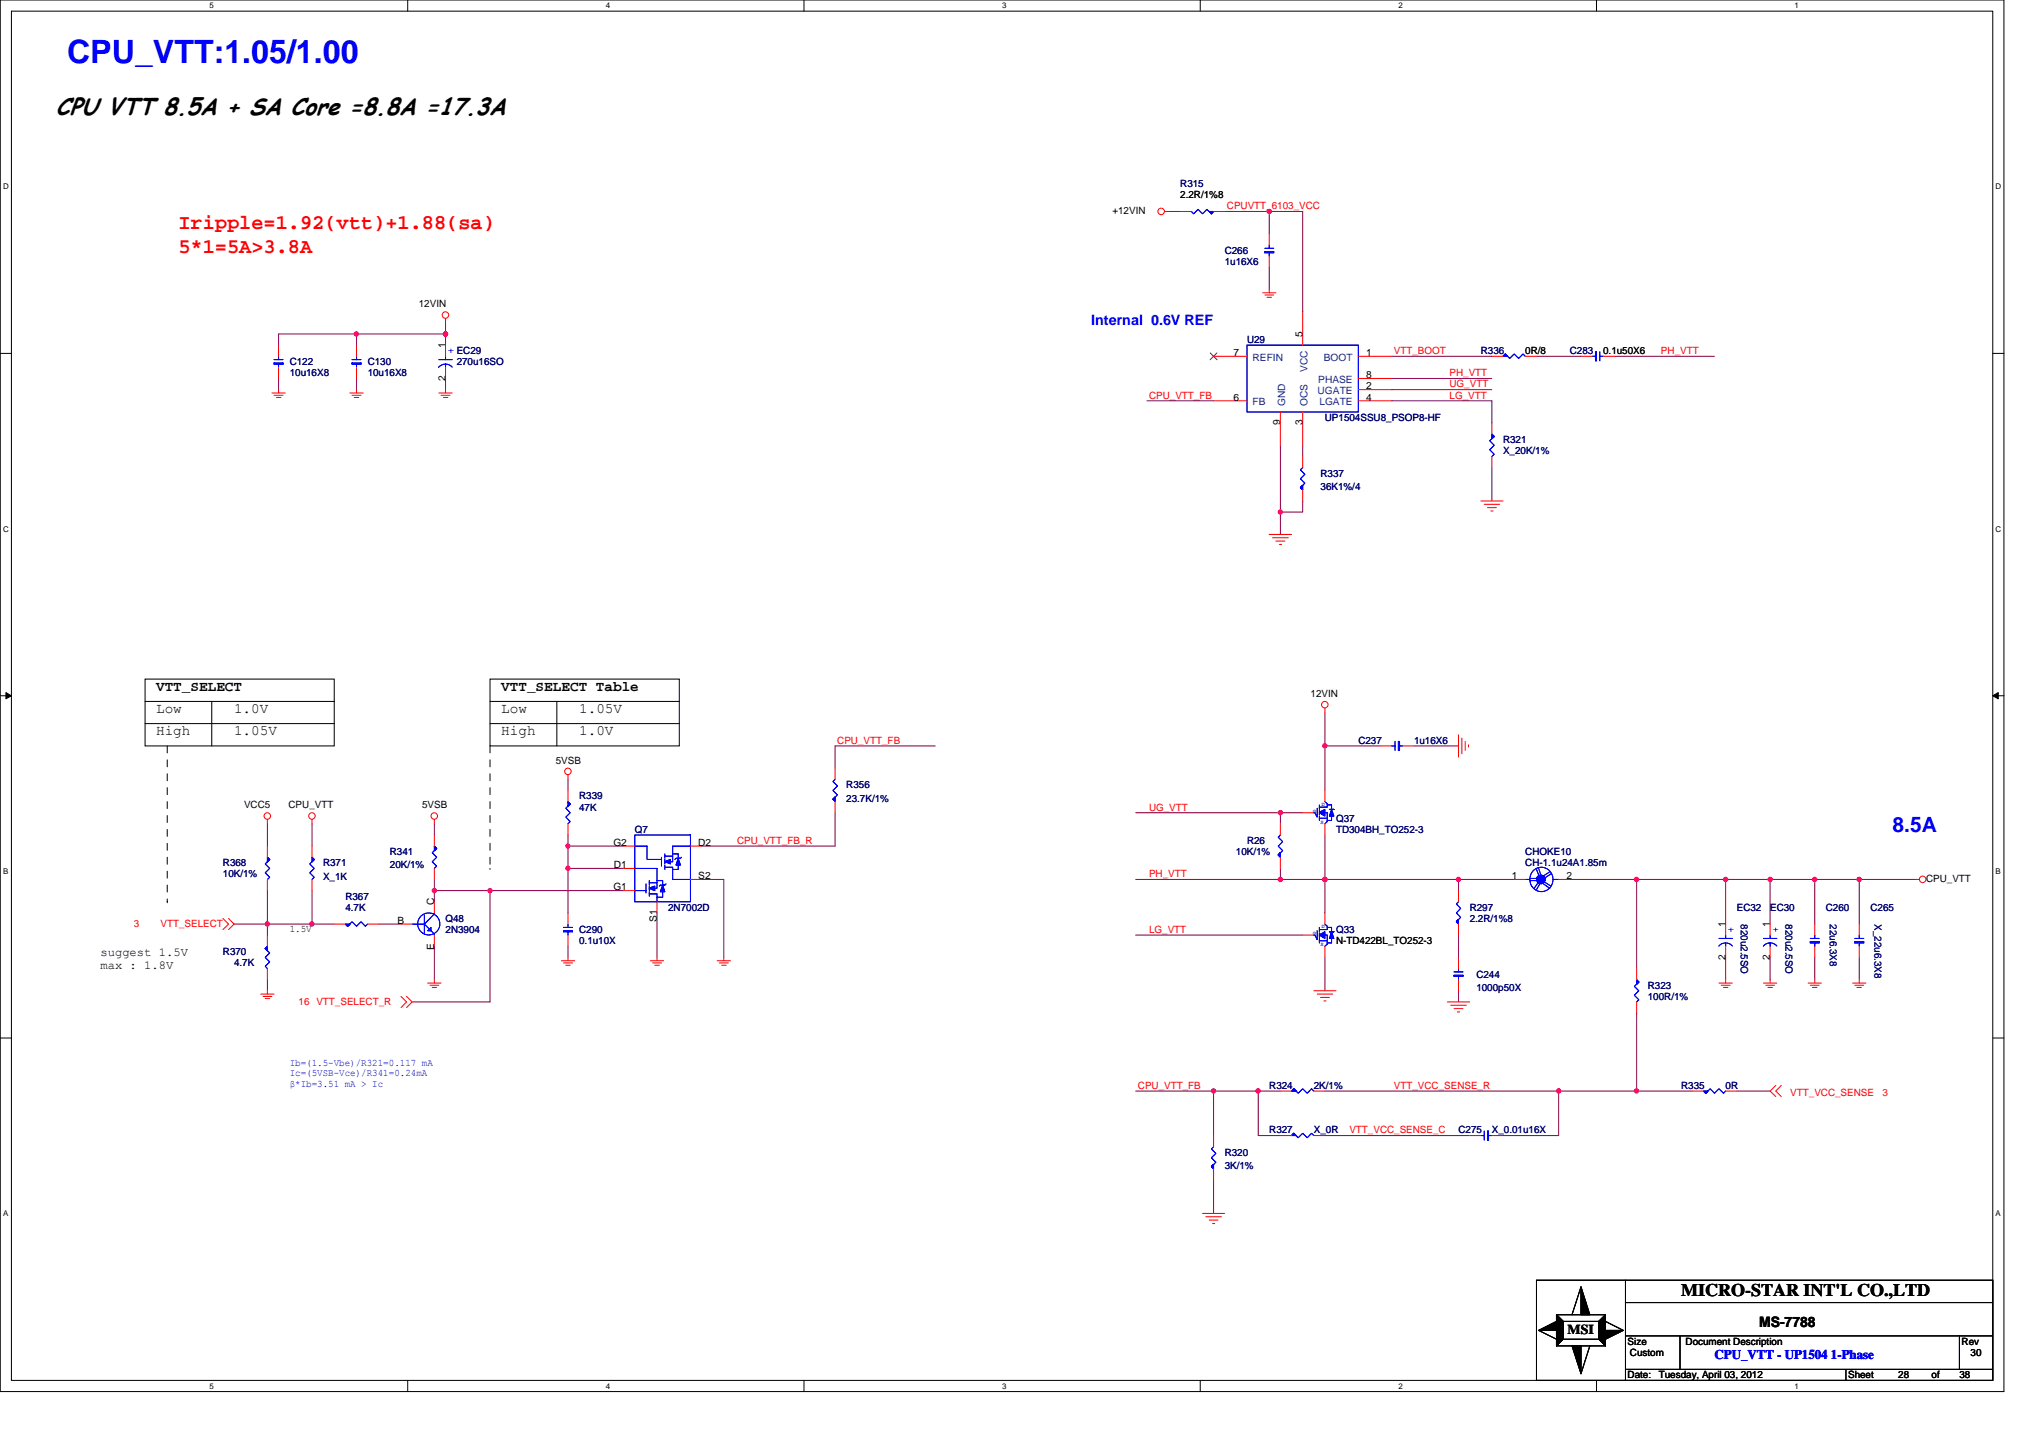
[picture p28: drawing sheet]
<svg xmlns="http://www.w3.org/2000/svg" width="297mm" height="210mm" viewBox="0 0 297 210" stroke-linecap="round" stroke-linejoin="round" font-family="sans-serif">
<defs><g id="words">
<text font-size="4.7" fill="#00f" x="9.8" y="9.2">CPU_VTT:1.05/1.00</text>
<text font-size="3.6" x="8.2" y="16.8">CPU VTT 8.5A + SA Core =8.8A =17.3A</text>
<g font-size="3.1" fill="#f00">
<text x="26.1" y="33.5">Iripple=1.92(vtt)+1.88(sa)</text>
<text x="26.1" y="37">5*1=5A&gt;3.8A</text>
</g>
<text font-size="3.1" fill="#00f" x="276.4" y="121.5">8.5A</text>
<text font-size="2.6" x="245.5" y="189.3">MICRO-STAR INT'L CO.,LTD</text>
<text font-size="2.1" fill="#00f" x="159.4" y="47.5">Internal 0.6V REF</text>
<g font-size="2.1">
<text x="22.8" y="100.9">VTT_SELECT</text>
<text x="73.2" y="100.9">VTT_SELECT Table</text>
<text x="22.8" y="107.3">High</text>
<text x="22.8" y="104.1">Low</text>
<text x="34.2" y="104.1">1.0V</text>
<text x="34.2" y="107.3">1.05V</text>
<text x="73.2" y="107.3">High</text>
<text x="73.2" y="104.1">Low</text>
<text x="84.6" y="107.3">1.0V</text>
<text x="84.6" y="104.1">1.05V</text>
<text x="256.9" y="193.8">MS-7788</text>
</g>
<text font-size="2" x="228.9" y="194.8">MSI</text>
<text font-size="1.9" fill="#00f" x="250.4" y="198.5">CPU_VTT - UP1504 1-Phase</text>
<g font-size="1.8">
<text x="14.7" y="139.6">suggest 1.5V</text>
<text x="14.7" y="141.5">max : 1.8V</text>
</g>
<g font-size="1.5" fill="#000080">
<text x="172.4" y="27.3">R315</text>
<text x="178.9" y="37.1">C266</text>
<text x="178.9" y="38.7">1u16X6</text>
<text x="42.3" y="53.3">C122</text>
<text x="53.7" y="53.3">C130</text>
<text x="66.7" y="51.7">EC29</text>
<text x="66.7" y="53.3">270u16SO</text>
<text x="182.1" y="50.1">U29</text>
<text x="216.3" y="51.7">R336</text>
<text x="229.3" y="51.7">C283</text>
<text x="42.3" y="55">10u16X8</text>
<text x="53.7" y="55">10u16X8</text>
<text x="193.5" y="61.5">UP1504SSU8_PSOP8-HF</text>
<text x="219.5" y="64.7">R321</text>
<text x="192.8" y="69.6">R337</text>
<text x="192.8" y="71.5">36K1%/4</text>
<text x="219.5" y="66.3">X_20K/1%</text>
<text x="198.4" y="108.6">C237</text>
<text x="206.5" y="108.6">1u16X6</text>
<text x="84.6" y="116.7">R339</text>
<text x="84.6" y="118.4">47K</text>
<text x="123.6" y="115.1">R356</text>
<text x="123.6" y="117.1">23.7K/1%</text>
<text x="195.1" y="120">Q37</text>
<text x="56.9" y="124.9">R341</text>
<text x="92.7" y="121.6">Q7</text>
<text x="180.5" y="124.9">10K/1%</text>
<text x="182.1" y="123.2">R26</text>
<text x="195.1" y="121.6">TD304BH_TO252-3</text>
<text x="222.8" y="124.9">CHOKE10</text>
<text x="32.6" y="126.5">R368</text>
<text x="32.6" y="128.1">10K/1%</text>
<text x="47.2" y="126.5">R371</text>
<text x="47.2" y="128.4">X_1K</text>
<text x="50.4" y="131.4">R367</text>
<text x="56.9" y="126.8">20K/1%</text>
<text x="222.8" y="126.5">CH-1.1u24A1.85m</text>
<text x="50.4" y="133">4.7K</text>
<text x="65.1" y="134.6">Q48</text>
<text x="65.1" y="136.2">2N3904</text>
<text x="84.6" y="136.2">C290</text>
<text x="84.6" y="137.9">0.1u10X</text>
<text x="97.6" y="133">2N7002D</text>
<text x="195.1" y="136.2">Q33</text>
<text x="214.6" y="133">R297</text>
<text x="214.6" y="134.6">2.2R/1%8</text>
<text x="253.6" y="133">EC32</text>
<text x="254.2" y="134.9" transform="rotate(90 254.2 134.9)">820u2.5SO</text>
<text x="258.5" y="133">EC30</text>
<text x="260.7" y="134.9" transform="rotate(90 260.7 134.9)">820u2.5SO</text>
<text x="266.6" y="133">C260</text>
<text x="267.2" y="134.9" transform="rotate(90 267.2 134.9)">22u6.3X8</text>
<text x="273.2" y="133">C265</text>
<text x="273.7" y="134.9" transform="rotate(90 273.7 134.9)">X_22u6.3X8</text>
<text x="32.6" y="139.5">R370</text>
<text x="34.2" y="141.1">4.7K</text>
<text x="215.6" y="142.7">C244</text>
<text x="215.6" y="144.7">1000p50X</text>
<text x="240.6" y="144.4">R323</text>
<text x="240.6" y="146">100R/1%</text>
<text x="185.4" y="159">R324</text>
<text x="191.9" y="159">2K/1%</text>
<text x="245.5" y="159">R335</text>
<text x="252" y="159">0R</text>
<text x="185.4" y="165.5">R327</text>
<text x="191.9" y="165.5">X_0R</text>
<text x="213" y="165.5">C275</text>
<text x="217.9" y="165.5">X_0.01u16X</text>
<text x="178.9" y="168.8">R320</text>
<text x="178.9" y="170.7">3K/1%</text>
</g>
<g font-size="1.5">
<text x="172.4" y="29">2.2R/1%8</text>
<text x="162.5" y="31.2">+12VIN</text>
<text x="61.2" y="44.9">12VIN</text>
<text x="65" y="50.9" transform="rotate(-90 65 50.9)">1</text>
<text x="180.1" y="52">7</text>
<text x="190.2" y="49.3" transform="rotate(-90 190.2 49.3)">5</text>
<text x="199.5" y="52">1</text>
<text x="222.8" y="51.7">0R/8</text>
<text x="234.1" y="51.7">0.1u50X6</text>
<text x="65" y="55.6" transform="rotate(-90 65 55.6)">2</text>
<text x="180.1" y="58.5">6</text>
<text x="199.5" y="58.5">4</text>
<text x="199.5" y="55.2">8</text>
<text x="199.5" y="56.9">2</text>
<text x="187" y="62.1" transform="rotate(-90 187 62.1)">9</text>
<text x="190.2" y="62.1" transform="rotate(-90 190.2 62.1)">3</text>
<text x="191.4" y="101.8">12VIN</text>
<text x="81.2" y="111.5">5VSB</text>
<text x="35.6" y="118">VCC5</text>
<text x="42.1" y="118">CPU_VTT</text>
<text x="61.7" y="118">5VSB</text>
<text x="89.6" y="123.5">G2</text>
<text x="102" y="123.5">D2</text>
<text x="89.6" y="130">G1</text>
<text x="89.7" y="126.8">D1</text>
<text x="102" y="128.4">S2</text>
<text x="220.8" y="128.4">1</text>
<text x="228.8" y="128.4">2</text>
<text x="281.3" y="128.8">CPU_VTT</text>
<text x="42.3" y="136.1">1.5V</text>
<text x="58.1" y="134.9">B</text>
<text x="63.4" y="132.2" transform="rotate(-90 63.4 132.2)">C</text>
<text x="95.9" y="134.6" transform="rotate(-90 95.9 134.6)">S1</text>
<text x="195.1" y="137.9">N-TD422BL_TO252-3</text>
<text x="252" y="135.4" transform="rotate(-90 252 135.4)">1</text>
<text x="258.5" y="135.4" transform="rotate(-90 258.5 135.4)">1</text>
<text x="63.4" y="138.7" transform="rotate(-90 63.4 138.7)">E</text>
<text x="252" y="140.1" transform="rotate(-90 252 140.1)">2</text>
<text x="258.5" y="140.1" transform="rotate(-90 258.5 140.1)">2</text>
<text x="237.7" y="196.4">Size</text>
<text x="246.2" y="196.4">Document Description</text>
<text x="286.5" y="196.4">Rev</text>
<text x="237.7" y="201.3">Date:</text>
<text x="238" y="198">Custom</text>
<text x="242.2" y="201.3">Tuesday, April 03, 2012</text>
<text x="269.9" y="201.3">Sheet</text>
<text x="277.2" y="201.3">28</text>
<text x="282.1" y="201.3">of</text>
<text x="286.1" y="201.3">38</text>
<text x="287.8" y="198">30</text>
</g>
<g font-size="1.5" fill="#f00">
<text x="179.2" y="30.6">CPUVTT_6103_VCC</text>
<text x="203.6" y="51.7">VTT_BOOT</text>
<text x="242.6" y="51.7">PH_VTT</text>
<text x="167.8" y="58.2">CPU_VTT_FB</text>
<text x="211.7" y="58.2">LG_VTT</text>
<text x="211.7" y="56.6">UG_VTT</text>
<text x="211.7" y="54.9">PH_VTT</text>
<text x="122.3" y="108.6">CPU_VTT_FB</text>
<text x="167.8" y="118.4">UG_VTT</text>
<text x="107.7" y="123.2">CPU_VTT_FB_R</text>
<text x="167.8" y="128.1">PH_VTT</text>
<text x="19.6" y="135.4">3</text>
<text x="23.4" y="135.4">VTT_SELECT</text>
<text x="167.8" y="136.2">LG_VTT</text>
<text x="43.6" y="146.8">16 VTT_SELECT_R</text>
<text x="166.2" y="159">CPU_VTT_FB</text>
<text x="203.6" y="159">VTT_VCC_SENSE_R</text>
<text x="261.4" y="160">VTT_VCC_SENSE</text>
<text x="274.9" y="160">3</text>
<text x="197.1" y="165.5">VTT_VCC_SENSE_C</text>
</g>
<g font-size="1.5" fill="#00f">
<text x="65.4" y="50.9" transform="rotate(90 65.4 50.9)">+</text>
<text x="252.4" y="135.4" transform="rotate(90 252.4 135.4)">+</text>
<text x="258.9" y="135.4" transform="rotate(90 258.9 135.4)">+</text>
<text x="42.3" y="155.6">Ib=(1.5-Vbe)/R321=0.117 mA</text>
<text x="42.3" y="157.2">Ic=(5VSB-Vce)/R341=0.24mA</text>
<text x="42.3" y="158.7">β*Ib=3.51 mA &gt; Ic</text>
</g>
<g font-size="1.5" fill="#004080">
<text x="182.9" y="52.7">REFIN</text>
<text x="193.3" y="52.7">BOOT</text>
<text x="182.9" y="59.2">FB</text>
<text x="187.7" y="59.4" transform="rotate(-90 187.7 59.4)">GND</text>
<text x="190.9" y="59.4" transform="rotate(-90 190.9 59.4)">OCS</text>
<text x="190.9" y="54.4" transform="rotate(-90 190.9 54.4)">VCC</text>
<text x="192.4" y="57.6">UGATE</text>
<text x="192.5" y="55.9">PHASE</text>
<text x="192.7" y="59.2">LGATE</text>
</g>
<g font-size="1.2">
<text x="30.6" y="1.2">5</text>
<text x="88.5" y="1.2">4</text>
<text x="146.3" y="1.2">3</text>
<text x="204.2" y="1.2">2</text>
<text x="262.1" y="1.2">1</text>
<text x=".5" y="27.6">D</text>
<text x="291.4" y="27.6">D</text>
<text x=".5" y="77.6">C</text>
<text x="291.4" y="77.6">C</text>
<text x=".5" y="127.6">B</text>
<text x="291.4" y="127.6">B</text>
<text x=".5" y="177.6">A</text>
<text x="291.4" y="177.6">A</text>
<text x="30.6" y="202.8">5</text>
<text x="88.5" y="202.8">4</text>
<text x="146.3" y="202.8">3</text>
<text x="204.2" y="202.8">2</text>
<text x="262.1" y="202.8">1</text>
</g>
<g font-size=".8" fill="#00f">
<text x="191.7" y="118.7">G</text>
<text x="193" y="117.7">D</text>
<text x="192.8" y="120.3">S</text>
<text x="191.7" y="136.5">G</text>
<text x="193" y="135.6">D</text>
<text x="192.8" y="138.2">S</text>
</g>
</g></defs>
<path d="M0 0h292.6v203.2h-292.6zM1.7 1.6h289.3v200h-289.3z" fill="none" stroke="#000" stroke-width=".15"/>
<g fill="#fff">
<path d="M30.6 .2h.6v1.3h-.6z"/>
<path d="M30.6 201.8h.6v1.3h-.6z"/>
</g>
<path d="M59.5 0v1.6M59.5 201.6v1.6" fill="none" stroke="#000" stroke-width=".15"/>
<g fill="#fff">
<path d="M88.5 .2h.6v1.3h-.6z"/>
<path d="M88.5 201.8h.6v1.3h-.6z"/>
</g>
<path d="M117.4 0v1.6M117.4 201.6v1.6" fill="none" stroke="#000" stroke-width=".15"/>
<g fill="#fff">
<path d="M146.3 .2h.7v1.3h-.7z"/>
<path d="M146.3 201.8h.7v1.3h-.7z"/>
</g>
<path d="M175.3 0v1.6M175.3 201.6v1.6" fill="none" stroke="#000" stroke-width=".15"/>
<g fill="#fff">
<path d="M204.2 .2h.6v1.3h-.6z"/>
<path d="M204.2 201.8h.6v1.3h-.6z"/>
</g>
<path d="M233.1 0v1.6M233.1 201.6v1.6" fill="none" stroke="#000" stroke-width=".15"/>
<g fill="#fff">
<path d="M262.1 .2h.6v1.3h-.6z"/>
<path d="M262.1 201.8h.6v1.3h-.6z"/>
<path d="M.5 26.6h.8v1.3h-.8z"/>
<path d="M291.4 26.6h.9v1.3h-.9z"/>
<path d="M.5 76.6h.8v1.3h-.8z"/>
<path d="M291.4 76.6h.9v1.3h-.9z"/>
</g>
<path d="M0 51.6h1.7M291 51.6h1.6" fill="none" stroke="#000" stroke-width=".15"/>
<g fill="#fff">
<path d="M.5 126.6h.7v1.3h-.7z"/>
<path d="M291.4 126.6h.8v1.3h-.8z"/>
</g>
<path d="M0 101.6h1.7M291 101.6h1.6" fill="none" stroke="#000" stroke-width=".15"/>
<path d="M.9 101.1l.8 .5-.8 .4zM291 101.6l.8-.5v.9z" fill="#000" stroke="#000" stroke-width=".15"/>
<g fill="#fff">
<path d="M.5 176.6h.7v1.2h-.7z"/>
<path d="M291.4 176.6h.8v1.2h-.8z"/>
</g>
<g fill="none" stroke="#000" stroke-width=".15">
<path d="M21.2 99.2h27.6v9.7h-27.6zM71.6 99.2h27.6v9.7h-27.6zM21.2 102.4h27.6M21.2 105.7h27.6M30.9 102.4v6.5M71.6 102.4h27.6M71.6 105.7h27.6M81.3 102.4v6.5M0 151.6h1.7M291 151.6h1.6M224.4 186.9h66.6v14.7h-66.6zM224.7 194.3l2.6 1.3"/>
<path d="M227.3 192h7.2v4.5h-7.2zM227.3 192l1 1M228.3 193h5.2v2.6h-5.2zM228.3 195.6l-1 .9M230.9 187.9l-1.3 4.1M232.2 196.5l-1.3 4.1M233.5 195.6l1 .9M234.5 192l-1 1M234.5 193l2.6 1.3M237.4 190.2h53.6M237.4 186.9v14.7M237.4 200h53.6"/>
<path d="M237.4 195.1h53.6M245.3 195.1v4.9M269.6 200v1.6M286.1 195.1v4.9"/>
</g>
<g fill="none" stroke="#800040" stroke-width=".15">
<path d="M170.7 30.9h1.7M178.9 30.9h6.5v3.2M185.4 39v3.3M185.4 30.9h4.8v14.6M40.7 55.3v1.6M52.1 48.8h13M52.1 48.8h-11.4v1.6M52.1 55.3v1.6M52.1 48.8v1.6M65.1 47.1v1.7M65.1 55.3v1.6M65.1 48.8v1.6"/>
<path d="M167.5 58.5h9.7M203.2 58.5h14.7v3.3M203.2 56.9h14.7M203.2 55.3h14.7M203.2 52h14.7M224.4 52h6.5M235.8 52h14.6M187 65v9.8h3.2v-1.6M187 74.8v3.2M190.2 65v1.7M217.9 68.3v4.9M82.9 113.8v1.6"/>
<path d="M122 118.7v4.8h-19.5M136.6 108.9h-14.6v3.3M165.9 118.7h21.1M187 118.7v1.6M187 118.7h3.2M193.5 108.9v6.5M193.5 104v4.9M193.5 108.9h8.1M206.5 108.9h6.5M34.2 134.9h4.8M39 130v4.9M39 134.9v1.6"/>
<path d="M39 120.3v3.2M39 134.9h6.6M45.6 134.9h3.2M45.6 130v4.9M45.6 120.3v3.2M55.3 134.9h3.3M63.4 130h8.2M63.4 138.2v4.9M63.4 128.4v1.6M63.4 120.3v1.6M63.4 130v1.7M71.6 130h19.5"/>
<path d="M71.6 130v16.3h-11.4M82.9 123.5h8.2M82.9 126.8h8.2M82.9 138.2v1.6M82.9 121.9v11.4M95.9 133.3v6.5M102.5 128.4h3.2v11.4M165.9 136.5h24.3M165.9 128.4h21.1M187 128.4h6.5M187 126.8v1.6M193.5 128.4v4.9"/>
<path d="M193.5 139.8v4.9M193.5 121.9v6.5M193.5 128.4h19.5M213 128.4h8.1M213 136.5v3.3M213 128.4v1.6M229.3 128.4h9.7M239 128.4v13M239 128.4h13v6.5M252 128.4h6.5v6.5M252 139.8v3.3M258.5 128.4h6.5"/>
<path d="M258.5 139.8v3.3M265 139.8v3.3M265 128.4v6.5M265 128.4h6.5M271.5 128.4v6.5M271.5 128.4h8.2M271.5 139.8v3.3M39 143.1v1.6M165.9 159.3h11.3v6.5M177.2 159.3h6.5v6.5h3.3M183.7 159.3h3.3M193.5 159.3h34.1v6.5h-8.1"/>
<path d="M213 144.7v1.6M227.6 159.3h11.4M239 147.9v11.4h8.1M253.6 159.3h4.9M177.2 172.3v4.9M193.5 165.8h21.1"/>
</g>
<g fill="#f0f" stroke="#f0f" stroke-width=".15">
<circle cx="185.4" cy="30.9" r=".32"/>
<circle cx="258.5" cy="128.4" r=".32"/>
<circle cx="252" cy="128.4" r=".32"/>
<circle cx="45.5" cy="134.9" r=".32"/>
<circle cx="39" cy="134.9" r=".32"/>
<circle cx="187" cy="74.8" r=".31"/>
<circle cx="65.1" cy="48.8" r=".32"/>
<circle cx="52" cy="48.8" r=".32"/>
<circle cx="71.6" cy="130" r=".32"/>
<circle cx="239" cy="159.3" r=".32"/>
<circle cx="183.7" cy="159.3" r=".32"/>
<circle cx="177.2" cy="159.3" r=".32"/>
<circle cx="239" cy="128.4" r=".32"/>
<circle cx="193.5" cy="128.4" r=".32"/>
<circle cx="187" cy="128.4" r=".32"/>
<circle cx="227.6" cy="159.3" r=".32"/>
<circle cx="193.5" cy="108.9" r=".32"/>
<circle cx="82.9" cy="123.5" r=".31"/>
<circle cx="82.9" cy="126.8" r=".32"/>
<circle cx="265" cy="128.4" r=".32"/>
<circle cx="271.5" cy="128.4" r=".32"/>
<circle cx="63.4" cy="130" r=".32"/>
<circle cx="213" cy="128.4" r=".32"/>
<circle cx="187" cy="118.7" r=".32"/>
</g>
<g fill="none" stroke="#f00" stroke-width=".15">
<path d="M170.1 30.9h.6M172.4 30.9h1.6M177.2 30.9h1.7M185.4 34.1v1.7M185.4 37.4v1.6M39.7 57.4h2M40 57.7h1.3M40.4 58h.6M40.7 56.9v.5M40.7 50.4v1.6M40.7 53.7v1.6M51.1 57.4h1.9"/>
<path d="M51.4 57.7h1.3M51.7 58h.7M52.1 56.9v.5M52.1 50.4v1.6M52.1 53.7v1.6M64.1 57.4h1.9M64.4 57.7h1.3M64.7 58h.7M65.1 56.9v.5M65.1 46.5v.6M65.1 50.4v1.6M65.1 53.7v1.6"/>
<path d="M177.2 52h4.9M177.2 58.5h4.9M184.4 42.8h1.9M184.7 43.1h1.3M185 43.4h.7M185.4 42.3v.5M190.2 45.5v4.9M198.4 52h4.8M198.4 56.9h4.8M198.4 55.3h4.8M198.4 58.5h4.8M217.9 52h1.6"/>
<path d="M222.8 52h1.6M230.9 52h1.6M234.1 52h1.7M185.4 78h3.2M185.8 78.5h2.3M186.3 79h1.3M186.8 79.5h.4M187 60.2v4.8M190.2 60.2v4.8M190.2 66.7v1.6M190.2 71.5v1.7M216.3 73.2h3.2"/>
<path d="M216.7 73.6h2.3M217.2 74.1h1.3M217.7 74.6h.3M217.9 61.8v1.6M217.9 66.7v1.6M39 119.7v.6M45.6 119.7v.6M63.4 119.7v.6M82.9 113.1v.7M82.9 115.4v1.7M122 112.2v1.6M122 117.1v1.6"/>
<path d="M190.2 118.7h1.7M193.5 103.4v.6M193.5 115.4v1.7M201.6 108.9h1.6M204.9 108.9h1.6M213 107.3v3.3M213.5 107.8v2.3M214 108.3v1.3M214.5 108.8v.3M32.6 134.1l.8 .8-.8 .8M33.4 134.1l.8 .8-.8 .8M39 123.5v1.7"/>
<path d="M39 128.4v1.6M39 136.5v1.7M45.6 123.5v1.7M45.6 128.4v1.6M48.8 134.9h1.6M53.7 134.9h1.6M58.6 134.9h1.6M63.4 121.9v1.6M63.4 126.8v1.6M63.4 131.7v1.6M63.4 136.5v1.7M82.9 139.8v.5"/>
<path d="M82.9 120.3v1.6M82.9 133.3v1.6M82.9 136.5v1.7M91.1 123.5h1.6M91.1 126.8h1.6M91.1 130h1.6M95.9 139.8v.5M95.9 131.7v1.6M100.8 123.5h1.7M100.8 128.4h1.7M105.7 139.8v.5M187 120.3v1.6"/>
<path d="M187 125.2v1.6M190.2 136.5h1.7M193.5 120.3v1.6M193.5 133.3v1.6M193.5 138.2v1.6M213 130v1.7M213 134.9v1.6M213 139.8v1.6M221.1 128.4h1.7M227.6 128.4h1.7M252 134.9v1.6M252 138.2v1.6"/>
<path d="M258.5 134.9v1.6M258.5 138.2v1.6M265 134.9v1.6M265 138.2v1.6M271.5 134.9v1.6M271.5 138.2v1.6M279.7 128.4h.6M38.1 145.2h1.9M38.4 145.5h1.3M38.7 145.8h.7M39 144.7v.5M39 141.4v1.7"/>
<path d="M58.6 145.5l.8 .8-.8 .8M59.4 145.5l.8 .8-.8 .8M62.5 143.6h1.9M62.8 143.9h1.3M63.1 144.2h.7M63.4 143.1v.5M82 140.3h1.9M82.3 140.6h1.3M82.6 140.9h.7M95 140.3h1.9M95.3 140.6h1.3M95.6 140.9h.7"/>
<path d="M104.7 140.3h2M105 140.6h1.4M105.4 140.9h.6M187 159.3h1.6M191.9 144.7h3.2M191.9 159.3h1.6M192.4 145.2h2.2M192.8 145.6h1.3M193.3 146.2h.4M211.4 146.3h3.2M211.9 146.8h2.2M212.3 147.3h1.4"/>
<path d="M212.8 147.8h.4M213 143.1v1.6M239 141.4v1.7M239 146.3v1.6M247.1 159.3h1.7M251 143.6h2M251.4 143.9h1.3M251.7 144.2h.6M252 143.1v.5M252 159.3h1.6M257.5 143.6h2M257.9 143.9h1.3"/>
<path d="M258.2 144.2h.6M258.5 143.1v.5M259.3 158.5l-.8 .8 .8 .8M260.1 158.5l-.8 .8 .8 .8M264.1 143.6h1.9M264.4 143.9h1.3M264.7 144.2h.6M265 143.1v.5M270.5 143.6h2M270.9 143.9h1.3M271.2 144.2h.6M271.5 143.1v.5"/>
<path d="M175.6 177.2h3.3M176.1 177.7h2.3M176.6 178.2h1.3M177.1 178.7h.3M177.2 165.8v1.6M177.2 170.7v1.6M187 165.8h1.6M191.9 165.8h1.6M214.6 165.8h1.7M217.9 165.8h1.6"/>
<circle cx="169.6" cy="30.9" r=".48"/>
<circle cx="65.1" cy="46" r=".48"/>
<circle cx="39" cy="119.2" r=".48"/>
<circle cx="45.6" cy="119.2" r=".48"/>
<circle cx="63.4" cy="119.2" r=".48"/>
<circle cx="82.9" cy="112.6" r=".48"/>
<circle cx="193.5" cy="102.9" r=".48"/>
<circle cx="280.8" cy="128.4" r=".48"/>
</g>
<g fill="#000" stroke="#000" stroke-width=".15">
<path d="M224.7 194.3l2.6-1.3v1.3zM230.9 187.9l1.3 4.1h-1.3zM234.5 194.3h2.6l-2.6 1.3zM229.6 196.5h1.3v4.1z"/>
<path d="M227.3 192l1 1v2.6l-1 .9z" fill-rule="evenodd"/>
<path d="M227.3 192l1 1v2.6l-1 .9z" fill-rule="evenodd"/>
<path d="M227.3 192l1 1v2.6l-1 .9z" fill-rule="evenodd"/>
<path d="M234.5 192v4.5l-1-.9v-2.6z" fill-rule="evenodd"/>
<path d="M234.5 192v4.5l-1-.9v-2.6z" fill-rule="evenodd"/>
<path d="M234.5 192v4.5l-1-.9v-2.6z" fill-rule="evenodd"/>
</g>
<path d="M24.4 108.9v22.8M71.6 108.9v17.9M24.4 131.7h.1M71.6 126.8h.1" fill="none" stroke="#000" stroke-width=".15" stroke-dasharray="1 1 1 1 1 1 1 1"/>
<g fill="none" stroke="#00f" stroke-width=".15">
<path d="M174 30.9l.3 .3 .7-.6 .6 .6 .7-.6 .6 .6 .3-.3M184.7 36.3h1.3M184.7 36.7h1.3v.2h-1.3zM185.4 36.9v.5M185.4 35.8v.5M40 53h1.3v.2h-1.3zM40 52.5h1.3M40.7 53.2v.5M40.7 52v.5M51.4 53h1.3v.2h-1.3zM51.4 52.5h1.3M52.1 53.2v.5"/>
<path d="M52.1 52v.5M64.1 52.5h1.9M65.1 53.2v.5M65.1 52v.5M66 53.6a1.22 1.22 0 0 0-1-.4 1.31 1.31 0 0 0-1 .4M182.1 50.4h16.3v9.8h-16.3zM219.5 52l.3-.3 .7 .6 .6-.6 .7 .6 .6-.6 .4 .3M232.5 52h.5M233 51.4h.1v1.3h-.1zM233.6 51.4v1.3M233.6 52h.5M190.2 68.3l-.3 .3 .7 .7-.7 .6 .7 .6-.7 .7 .3 .3"/>
<path d="M217.9 63.4l.3 .3-.7 .7 .7 .6-.7 .7 .7 .6-.3 .4M82.9 117.1l.4 .3-.7 .6 .7 .7-.7 .6 .7 .7-.4 .3M122 113.8l-.4 .3 .7 .7-.7 .6 .7 .7-.7 .6 .4 .4M192.4 118v1.3l-.4-.6h-.1M192.7 119.5h1.1M192.7 117.5v.7M192.7 119.2v.6M192.7 118.3v.7M193.5 117.1l.3 .3v.5h-1.1M193.5 118.7h.3v1.3l-.3 .3M193.8 117.5h.7v2.3h-.7M194.1 118.2h.7z"/>
<path d="M203.2 108.9h.5M203.7 108.3v1.3M204.2 108.3h.2v1.3h-.2zM204.4 108.9h.5M39 138.2l-.3 .3 .7 .6-.7 .7 .7 .7-.7 .6 .3 .3M39 125.2l.4 .3-.7 .7 .7 .6-.7 .6 .7 .7-.4 .3M45.6 125.2l.3 .3-.7 .7 .7 .6-.7 .6 .7 .7-.3 .3M50.4 134.9l.4 .4 .6-.7 .7 .7 .6-.7 .7 .7 .3-.4M60.2 134.9h1.8M62 133.6v2.6M62.5 135.9l.4-.5v.5zM63.4 123.5l.4 .4-.7 .6 .7 .7-.7 .6 .7 .7-.4 .3"/>
<path d="M63.4 133.3v.2l-1.4 1.4 1.4 1.5v.1M82.3 135.9h1.3v.2h-1.3zM82.3 135.4h1.3M82.9 136.1v.4M82.9 134.9v.5M92.7 123.5h1.8v2h2.1M92.7 130h1.6M92.7 126.8h3.2v2.1M92.7 121.9h8.1v9.8h-8.1zM94.3 129.1v1.3M94.8 129.4v.6M94.8 130.2v.7"/>
<path d="M94.8 128.6v.6M94.8 128.9h1.1M94.8 130.5h1.1v.5M95.9 128.6h.9v2.4h-.9M95.9 131v.7M95.9 128.9v.8h-.3M96.6 125.2v1.3M97.1 126.6h1.1v1.8h2.6M97.1 125.5v.7M97.1 124.7v.6M97.1 126.3v.7M97.1 125h1.1"/>
<path d="M97.3 129.1l-.2 .1h-.7l-.1 .2M98.2 124.7h.8v2.3h-.8M98.2 125v.8h-.3M99.5 125.2l-.1 .1h-.7l-.2 .2M100.8 123.5h-2.6v1.5M187 121.9l-.3 .4 .6 .6-.6 .6 .6 .7-.6 .6 .3 .4M192.4 135.9v1.3l-.4-.7h-.1M192.7 137.4h1.1M192.7 135.4v.7M192.7 137v.7M192.7 136.2v.7M193.5 134.9l.3 .4v.4h-1.1"/>
<path d="M193.5 136.5h.3v1.4l-.3 .3M193.8 135.4h.7v2.3h-.7M194.1 136.1h.7zM213 131.7l-.3 .3 .6 .7-.6 .6 .6 .7-.6 .6 .3 .3M222.8 128.4h.6M223.4 128.3h1M223.4 128.6h1M223.9 127.2a1.72 1.72 0 0 1 2.4 0 1.72 1.72 0 0 1 0 2.4 1.72 1.72 0 0 1-2.4 .1 1.86 1.86 0 0 1 0-2.5zM224.4 127l.3 .8M224.7 128.8l-.7 .9M224.7 126.8l.3 1M224.9 129.1l-.5 .8"/>
<path d="M225.2 128.9l1.1 .8M225.5 128.8l1 .6M226.3 127.3l-.9 .6M226.5 127.6l-1 .7M226.8 128.4h.8M251 137h2M252 137.7v.5M252 136.5v.5M253 138.1a1.25 1.25 0 0 0-1-.4 1.23 1.23 0 0 0-1 .5M257.5 137h2M258.5 137.7v.5M258.5 136.5v.5"/>
<path d="M259.5 138.1a1.25 1.25 0 0 0-1-.4 1.23 1.23 0 0 0-1 .5M264.4 137h1.3M264.4 137.5h1.3v.2h-1.3zM265 137.7v.5M265 136.5v.5M270.9 137.5h1.3v.2h-1.3zM270.9 137h1.3M271.5 137.7v.5M271.5 136.5v.5M188.6 159.3l.3-.3 .7 .6 .6-.6 .7 .6 .6-.6 .4 .3M212.3 141.9h1.4M212.3 142.4h1.4v.2h-1.4z"/>
<path d="M213 142.6v.5M213 141.4v.5M239 143.1l.3 .3-.6 .6 .6 .7-.6 .6 .6 .7-.3 .3M248.8 159.3l.3 .3 .6-.6 .7 .6 .6-.6 .7 .6 .3-.3M177.2 167.4l-.3 .4 .7 .6-.7 .7 .7 .6-.7 .7 .3 .3M188.6 165.8l.3-.3 .7 .6 .6-.6 .7 .6 .6-.6 .4 .3M216.3 165.8h.4M216.7 165.2v1.3M217.2 165.2h.2v1.3h-.2zM217.4 165.8h.5"/>
<circle cx="62.6" cy="134.9" r="1.61"/>
</g>
<g fill="#00f" stroke="#00f" stroke-width=".15">
<path d="M82.9 117.1l.4 .3-.4 .3 .4-.3-.4 .3z" fill-rule="evenodd"/>
<path d="M82.9 117.1l.4 .3-.4 .3 .4-.3-.4 .3z" fill-rule="evenodd"/>
<path d="M189.9 71.2l.3-.3v.6l-.3-.3 .3-.3z" fill-rule="evenodd"/>
<path d="M189.9 71.2l.3-.3v.6l-.3-.3 .3-.3z" fill-rule="evenodd"/>
<path d="M188.9 159l.4 .3h-.7l.3-.3 .4 .3z" fill-rule="evenodd"/>
<path d="M188.9 159l.4 .3h-.7l.3-.3 .4 .3z" fill-rule="evenodd"/>
<path d="M63.4 123.5l.4 .4-.4 .3 .4-.3-.4 .3z" fill-rule="evenodd"/>
<path d="M63.4 123.5l.4 .4-.4 .3 .4-.3-.4 .3z" fill-rule="evenodd"/>
<path d="M39 138.2v.6l-.3-.3 .3 .3-.3-.3z" fill-rule="evenodd"/>
<path d="M39 138.2v.6l-.3-.3 .3 .3-.3-.3z" fill-rule="evenodd"/>
<path d="M219.5 52l.3-.3 .4 .3-.4-.3 .4 .3z" fill-rule="evenodd"/>
<path d="M219.5 52l.3-.3 .4 .3-.4-.3 .4 .3z" fill-rule="evenodd"/>
<path d="M188.9 165.5l.4 .3h-.7l.3-.3 .4 .3z" fill-rule="evenodd"/>
<path d="M188.9 165.5l.4 .3h-.7l.3-.3 .4 .3z" fill-rule="evenodd"/>
<path d="M192.7 118.7l.8-.5v1z" fill-rule="evenodd"/>
<path d="M194.5 118.2l.3 1h-.7l.4-1h.3z" fill-rule="evenodd"/>
<path d="M192.7 118.7l.8-.5v1z" fill-rule="evenodd"/>
<path d="M194.5 118.2l.3 1h-.7l.4-1h.3z" fill-rule="evenodd"/>
<path d="M39 125.2l.4 .3-.4 .3 .4-.3-.4 .3z" fill-rule="evenodd"/>
<path d="M39 125.2l.4 .3-.4 .3 .4-.3-.4 .3z" fill-rule="evenodd"/>
<path d="M177.2 170v.7l-.3-.3z" fill-rule="evenodd"/>
<path d="M177.2 170v.7l-.3-.3z" fill-rule="evenodd"/>
<path d="M217.9 63.4l.3 .3-.3 .4 .3-.4-.3 .4z" fill-rule="evenodd"/>
<path d="M217.9 63.4l.3 .3-.3 .4 .3-.4-.3 .4z" fill-rule="evenodd"/>
<path d="M212.7 134.6l.3-.3v.6l-.3-.3 .3-.3z" fill-rule="evenodd"/>
<path d="M212.7 134.6l.3-.3v.6l-.3-.3 .3-.3z" fill-rule="evenodd"/>
<path d="M45.6 125.2l.3 .3-.3 .3 .3-.3-.3 .3z" fill-rule="evenodd"/>
<path d="M45.6 125.2l.3 .3-.3 .3 .3-.3-.3 .3z" fill-rule="evenodd"/>
<path d="M94.8 129.7l.8-.3v.6z" fill-rule="evenodd"/>
<path d="M97.1 125.8l.8-.3v.7z" fill-rule="evenodd"/>
<path d="M99 125.3l.4 1h-.7l.3-1h.2z" fill-rule="evenodd"/>
<path d="M96.8 129.2l.3 1h-.7l.4-1h.1z" fill-rule="evenodd"/>
<path d="M94.8 129.7l.8-.3v.6z" fill-rule="evenodd"/>
<path d="M97.1 125.8l.8-.3v.7z" fill-rule="evenodd"/>
<path d="M99 125.3l.4 1h-.7l.3-1h.2z" fill-rule="evenodd"/>
<path d="M96.8 129.2l.3 1h-.7l.4-1h.1z" fill-rule="evenodd"/>
<path d="M239 143.1l.3 .3-.3 .3 .3-.3-.3 .3z" fill-rule="evenodd"/>
<path d="M239 143.1l.3 .3-.3 .3 .3-.3-.3 .3z" fill-rule="evenodd"/>
<path d="M50.4 134.9h.7l-.3 .4 .3-.4-.3 .4z" fill-rule="evenodd"/>
<path d="M50.4 134.9h.7l-.3 .4 .3-.4-.3 .4z" fill-rule="evenodd"/>
<path d="M248.8 159.3h.6l-.3 .3 .3-.3-.3 .3z" fill-rule="evenodd"/>
<path d="M248.8 159.3h.6l-.3 .3 .3-.3-.3 .3z" fill-rule="evenodd"/>
<path d="M176.6 30.9h.6l-.3 .3z" fill-rule="evenodd"/>
<path d="M176.6 30.9h.6l-.3 .3z" fill-rule="evenodd"/>
<path d="M186.7 124.8l.3-.3v.7l-.3-.4 .3-.3z" fill-rule="evenodd"/>
<path d="M186.7 124.8l.3-.3v.7l-.3-.4 .3-.3z" fill-rule="evenodd"/>
<path d="M192.7 136.5l.8-.4v.9z" fill-rule="evenodd"/>
<path d="M194.5 136.1l.3 .9h-.7l.4-.9h.3z" fill-rule="evenodd"/>
<path d="M192.7 136.5l.8-.4v.9z" fill-rule="evenodd"/>
<path d="M194.5 136.1l.3 .9h-.7l.4-.9h.3z" fill-rule="evenodd"/>
<path d="M121.6 116.7l.4-.3v.7l-.4-.4 .4-.3z" fill-rule="evenodd"/>
<path d="M121.6 116.7l.4-.3v.7l-.4-.4 .4-.3z" fill-rule="evenodd"/>
<circle cx="225" cy="128.4" r=".64"/>
</g>
<path d="M176.7 51.5l1 1M177.7 51.5l-1 1" fill="none" stroke="#804000" stroke-width=".15"/>
<use href="#words"/>
</svg>
